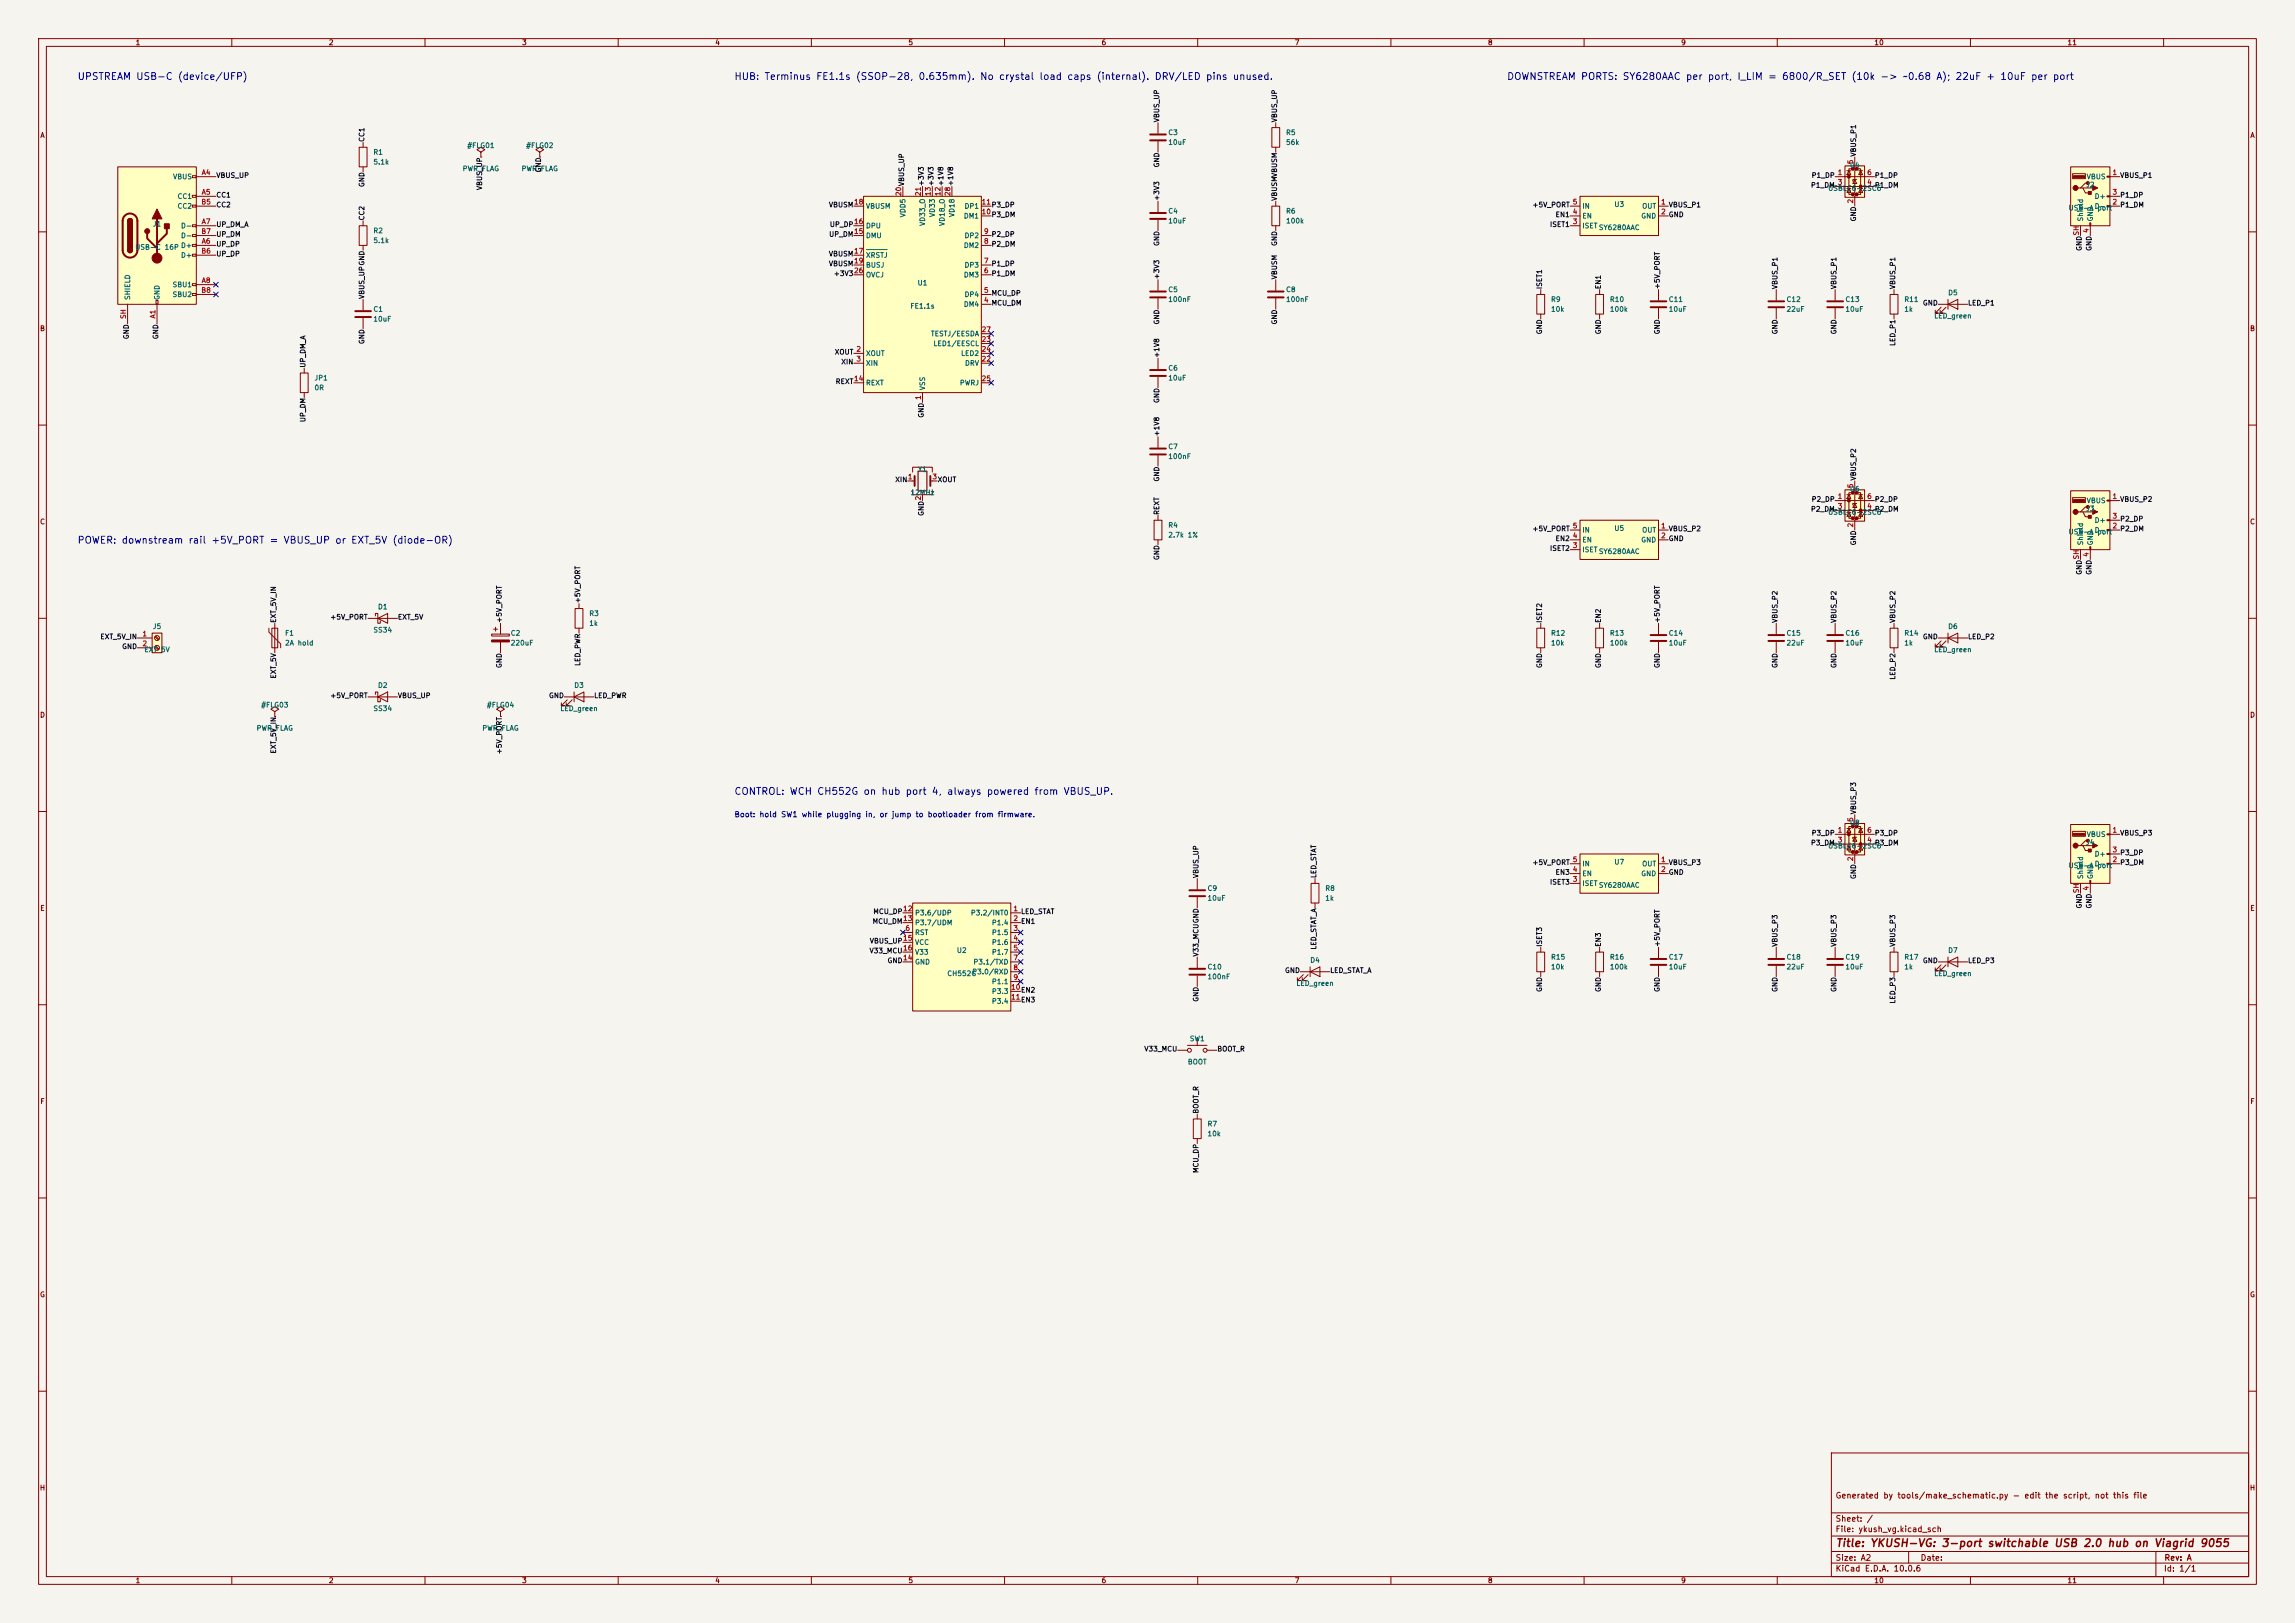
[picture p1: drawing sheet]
<svg xmlns="http://www.w3.org/2000/svg" width="594mm" height="420mm" viewBox="0 0 594 420" stroke-linecap="round" stroke-linejoin="round" font-family="sans-serif">
<defs><g id="words">
<text font-size="2" fill="#840000" x="475" y="400.8">Title: YKUSH-VG: 3-port switchable USB 2.0 hub on Viagrid 9055</text>
<g font-size="1.8" fill="#0000c2">
<text x="19.9" y="21.1">UPSTREAM USB-C (device/UFP)</text>
<text x="189.9" y="21.1">HUB: Terminus FE1.1s (SSOP-28, 0.635mm). No crystal load caps (internal). DRV/LED pins unused.</text>
<text x="389.9" y="21.1">DOWNSTREAM PORTS: SY6280AAC per port, I_LIM = 6800/R_SET (10k -&gt; ~0.68 A); 22uF + 10uF per port</text>
<text x="19.9" y="141.1">POWER: downstream rail +5V_PORT = VBUS_UP or EXT_5V (diode-OR)</text>
<text x="189.9" y="206.1">CONTROL: WCH CH552G on hub port 4, always powered from VBUS_UP.</text>
</g>
<g font-size="1.5" fill="#840000">
<text x="475" y="388.1">Generated by tools/make_schematic.py - edit the script, not this file</text>
<text x="475" y="394.1">Sheet: /</text>
<text x="475" y="396.8">File: ykush_vg.kicad_sch</text>
<text x="475" y="407">KiCad E.D.A. 10.0.6</text>
<text x="475" y="404.2">Size: A2</text>
<text x="497" y="404.2">Date:</text>
<text x="560" y="407">Id: 1/1</text>
<text x="560.1" y="404.2">Rev: A</text>
</g>
<text font-size="1.4" fill="#0000c2" x="190" y="211.8">Boot: hold SW1 while plugging in, or jump to bootloader from firmware.</text>
<g font-size="1.3" fill="#840000">
<text x="35" y="12">1</text>
<text x="85" y="12">2</text>
<text x="135" y="12">3</text>
<text x="185" y="12">4</text>
<text x="235" y="12">5</text>
<text x="285" y="12">6</text>
<text x="335" y="12">7</text>
<text x="385" y="12">8</text>
<text x="435" y="12">9</text>
<text x="485" y="12">10</text>
<text x="535" y="12">11</text>
<text x="10.3" y="36">A</text>
<text x="582.3" y="36">A</text>
<text x="10.2" y="86">B</text>
<text x="582.2" y="86">B</text>
<text x="10.2" y="136">C</text>
<text x="582.2" y="136">C</text>
<text x="10.2" y="186">D</text>
<text x="582.2" y="186">D</text>
<text x="10.3" y="236">E</text>
<text x="582.3" y="236">E</text>
<text x="10.3" y="286">F</text>
<text x="582.3" y="286">F</text>
<text x="10.2" y="336">G</text>
<text x="582.2" y="336">G</text>
<text x="10.2" y="386">H</text>
<text x="582.2" y="386">H</text>
<text x="35" y="410">1</text>
<text x="85" y="410">2</text>
<text x="135" y="410">3</text>
<text x="185" y="410">4</text>
<text x="235" y="410">5</text>
<text x="285" y="410">6</text>
<text x="335" y="410">7</text>
<text x="385" y="410">8</text>
<text x="435" y="410">9</text>
<text x="485" y="410">10</text>
<text x="535" y="410">11</text>
</g>
<g font-size="1.3" fill="#0f0f0f">
<text x="300.3" y="31.8" transform="rotate(-90 300.3 31.8)">VBUS_UP</text>
<text x="330.8" y="31.8" transform="rotate(-90 330.8 31.8)">VBUS_UP</text>
<text x="94.6" y="36.9" transform="rotate(-90 94.6 36.9)">CC1</text>
<text x="480.7" y="40.7" transform="rotate(-90 480.7 40.7)">VBUS_P1</text>
<text x="55.9" y="46.3">VBUS_UP</text>
<text x="140.3" y="44.7" transform="rotate(-90 140.3 44.7)">GND</text>
<text x="300.3" y="43.5" transform="rotate(-90 300.3 43.5)">GND</text>
<text x="468.8" y="46.3">P1_DP</text>
<text x="485.1" y="46.3">P1_DP</text>
<text x="548.6" y="46.3">VBUS_P1</text>
<text x="55.9" y="54">CC2</text>
<text x="55.9" y="51.4">CC1</text>
<text x="94.6" y="48.5" transform="rotate(-90 94.6 48.5)">GND</text>
<text x="125.1" y="49.3" transform="rotate(-90 125.1 49.3)">VBUS_UP</text>
<text x="214.4" y="54">VBUSM</text>
<text x="234.3" y="48.3" transform="rotate(-90 234.3 48.3)">VBUS_UP</text>
<text x="239.4" y="48.3" transform="rotate(-90 239.4 48.3)">+3V3</text>
<text x="241.9" y="48.3" transform="rotate(-90 241.9 48.3)">+3V3</text>
<text x="244.5" y="48.3" transform="rotate(-90 244.5 48.3)">+1V8</text>
<text x="247" y="48.3" transform="rotate(-90 247 48.3)">+1V8</text>
<text x="256.5" y="54">P3_DP</text>
<text x="300.3" y="52.1" transform="rotate(-90 300.3 52.1)">+3V3</text>
<text x="330.8" y="52.1" transform="rotate(-90 330.8 52.1)">VBUSMVBUSM</text>
<text x="396.5" y="54">+5V_PORT</text>
<text x="431.8" y="54">VBUS_P1</text>
<text x="468.6" y="48.9">P1_DM</text>
<text x="485.1" y="48.9">P1_DM</text>
<text x="548.6" y="51.4">P1_DP</text>
<text x="548.6" y="54">P1_DM</text>
<text x="55.9" y="59">UP_DM_A</text>
<text x="94.6" y="57.2" transform="rotate(-90 94.6 57.2)">CC2</text>
<text x="214.6" y="59">UP_DP</text>
<text x="256.5" y="56.5">P3_DM</text>
<text x="401" y="59">ISET1</text>
<text x="402.5" y="56.5">EN1</text>
<text x="431.8" y="56.5">GND</text>
<text x="480.7" y="57.4" transform="rotate(-90 480.7 57.4)">GND</text>
<text x="55.9" y="64.1">UP_DP</text>
<text x="55.9" y="61.6">UP_DM</text>
<text x="214.5" y="61.6">UP_DM</text>
<text x="256.5" y="64.1">P2_DM</text>
<text x="256.5" y="61.6">P2_DP</text>
<text x="300.3" y="63.8" transform="rotate(-90 300.3 63.8)">GND</text>
<text x="330.8" y="63.8" transform="rotate(-90 330.8 63.8)">GND</text>
<text x="539.1" y="65.1" transform="rotate(-90 539.1 65.1)">GND</text>
<text x="541.6" y="65.1" transform="rotate(-90 541.6 65.1)">GND</text>
<text x="55.9" y="66.7">UP_DP</text>
<text x="214.4" y="69.2">VBUSM</text>
<text x="214.4" y="66.7">VBUSM</text>
<text x="215.7" y="71.7">+3V3</text>
<text x="256.5" y="71.7">P1_DM</text>
<text x="256.5" y="69.2">P1_DP</text>
<text x="94.6" y="77.5" transform="rotate(-90 94.6 77.5)">VBUS_UPGND</text>
<text x="256.5" y="76.8">MCU_DP</text>
<text x="300.3" y="72.4" transform="rotate(-90 300.3 72.4)">+3V3</text>
<text x="330.8" y="72.4" transform="rotate(-90 330.8 72.4)">VBUSM</text>
<text x="399.4" y="75" transform="rotate(-90 399.4 75)">ISET1</text>
<text x="414.6" y="75" transform="rotate(-90 414.6 75)">EN1</text>
<text x="429.9" y="75" transform="rotate(-90 429.9 75)">+5V_PORT</text>
<text x="460.4" y="75" transform="rotate(-90 460.4 75)">VBUS_P1</text>
<text x="475.6" y="75" transform="rotate(-90 475.6 75)">VBUS_P1</text>
<text x="490.8" y="75" transform="rotate(-90 490.8 75)">VBUS_P1</text>
<text x="256.5" y="79.4">MCU_DM</text>
<text x="497.6" y="79.4">GND</text>
<text x="509.2" y="79.4">LED_P1</text>
<text x="33.6" y="87.9" transform="rotate(-90 33.6 87.9)">GND</text>
<text x="41.3" y="87.9" transform="rotate(-90 41.3 87.9)">GND</text>
<text x="94.6" y="89.2" transform="rotate(-90 94.6 89.2)">GND</text>
<text x="300.3" y="84.1" transform="rotate(-90 300.3 84.1)">GND</text>
<text x="330.8" y="84.1" transform="rotate(-90 330.8 84.1)">GND</text>
<text x="399.4" y="86.6" transform="rotate(-90 399.4 86.6)">GND</text>
<text x="414.6" y="86.6" transform="rotate(-90 414.6 86.6)">GND</text>
<text x="429.9" y="86.6" transform="rotate(-90 429.9 86.6)">GND</text>
<text x="460.4" y="86.6" transform="rotate(-90 460.4 86.6)">GND</text>
<text x="475.6" y="86.6" transform="rotate(-90 475.6 86.6)">GND</text>
<text x="490.8" y="89.7" transform="rotate(-90 490.8 89.7)">LED_P1</text>
<text x="79.4" y="95.3" transform="rotate(-90 79.4 95.3)">UP_DM_A</text>
<text x="215.9" y="92.1">XOUT</text>
<text x="217.6" y="94.6">XIN</text>
<text x="300.3" y="92.7" transform="rotate(-90 300.3 92.7)">+1V8</text>
<text x="216.2" y="99.7">REXT</text>
<text x="300.3" y="104.4" transform="rotate(-90 300.3 104.4)">GND</text>
<text x="79.4" y="109.4" transform="rotate(-90 79.4 109.4)">UP_DM</text>
<text x="239.4" y="108.2" transform="rotate(-90 239.4 108.2)">GND</text>
<text x="300.3" y="113.1" transform="rotate(-90 300.3 113.1)">+1V8</text>
<text x="231.6" y="125.1">XIN</text>
<text x="242.5" y="125.1">XOUT</text>
<text x="300.3" y="124.7" transform="rotate(-90 300.3 124.7)">GND</text>
<text x="480.7" y="124.5" transform="rotate(-90 480.7 124.5)">VBUS_P2</text>
<text x="468.8" y="130.2">P2_DP</text>
<text x="485.1" y="130.2">P2_DP</text>
<text x="548.6" y="130.2">VBUS_P2</text>
<text x="239.4" y="133.6" transform="rotate(-90 239.4 133.6)">GND</text>
<text x="300.3" y="133.4" transform="rotate(-90 300.3 133.4)">REXT</text>
<text x="396.5" y="137.8">+5V_PORT</text>
<text x="431.8" y="137.8">VBUS_P2</text>
<text x="468.6" y="132.7">P2_DM</text>
<text x="485.1" y="132.7">P2_DM</text>
<text x="548.6" y="135.2">P2_DP</text>
<text x="548.6" y="137.8">P2_DM</text>
<text x="401" y="142.9">ISET2</text>
<text x="402.5" y="140.3">EN2</text>
<text x="431.8" y="140.3">GND</text>
<text x="480.7" y="141.3" transform="rotate(-90 480.7 141.3)">GND</text>
<text x="300.3" y="145.1" transform="rotate(-90 300.3 145.1)">GND</text>
<text x="539.1" y="148.9" transform="rotate(-90 539.1 148.9)">GND</text>
<text x="541.6" y="148.9" transform="rotate(-90 541.6 148.9)">GND</text>
<text x="71.7" y="161.3" transform="rotate(-90 71.7 161.3)">EXT_5V_IN</text>
<text x="85.3" y="160.6">+5V_PORT</text>
<text x="102.8" y="160.6">EXT_5V</text>
<text x="130.2" y="161.3" transform="rotate(-90 130.2 161.3)">+5V_PORT</text>
<text x="150.5" y="156.2" transform="rotate(-90 150.5 156.2)">+5V_PORT</text>
<text x="399.4" y="161.3" transform="rotate(-90 399.4 161.3)">ISET2</text>
<text x="414.6" y="161.3" transform="rotate(-90 414.6 161.3)">EN2</text>
<text x="429.9" y="161.3" transform="rotate(-90 429.9 161.3)">+5V_PORT</text>
<text x="460.4" y="161.3" transform="rotate(-90 460.4 161.3)">VBUS_P2</text>
<text x="475.6" y="161.3" transform="rotate(-90 475.6 161.3)">VBUS_P2</text>
<text x="490.8" y="161.3" transform="rotate(-90 490.8 161.3)">VBUS_P2</text>
<text x="25.8" y="165.7">EXT_5V_IN</text>
<text x="497.6" y="165.7">GND</text>
<text x="509.2" y="165.7">LED_P2</text>
<text x="31.5" y="168.3">GND</text>
<text x="130.2" y="173" transform="rotate(-90 130.2 173)">GND</text>
<text x="150.5" y="172.5" transform="rotate(-90 150.5 172.5)">LED_PWR</text>
<text x="399.4" y="173" transform="rotate(-90 399.4 173)">GND</text>
<text x="414.6" y="173" transform="rotate(-90 414.6 173)">GND</text>
<text x="429.9" y="173" transform="rotate(-90 429.9 173)">GND</text>
<text x="460.4" y="173" transform="rotate(-90 460.4 173)">GND</text>
<text x="475.6" y="173" transform="rotate(-90 475.6 173)">GND</text>
<text x="71.7" y="175.7" transform="rotate(-90 71.7 175.7)">EXT_5V</text>
<text x="490.8" y="176" transform="rotate(-90 490.8 176)">LED_P2</text>
<text x="85.3" y="181">+5V_PORT</text>
<text x="102.8" y="181">VBUS_UP</text>
<text x="142" y="181">GND</text>
<text x="153.6" y="181">LED_PWR</text>
<text x="71.7" y="195.1" transform="rotate(-90 71.7 195.1)">EXT_5V_IN</text>
<text x="130.2" y="195.3" transform="rotate(-90 130.2 195.3)">+5V_PORT</text>
<text x="480.7" y="210.8" transform="rotate(-90 480.7 210.8)">VBUS_P3</text>
<text x="468.6" y="219.1">P3_DM</text>
<text x="468.8" y="216.5">P3_DP</text>
<text x="485.1" y="219.1">P3_DM</text>
<text x="485.1" y="216.5">P3_DP</text>
<text x="548.6" y="216.5">VBUS_P3</text>
<text x="548.6" y="221.6">P3_DP</text>
<text x="310.5" y="227.4" transform="rotate(-90 310.5 227.4)">VBUS_UP</text>
<text x="341" y="227.4" transform="rotate(-90 341 227.4)">LED_STAT</text>
<text x="396.5" y="224.1">+5V_PORT</text>
<text x="402.5" y="226.7">EN3</text>
<text x="431.8" y="224.1">VBUS_P3</text>
<text x="431.8" y="226.7">GND</text>
<text x="480.7" y="227.6" transform="rotate(-90 480.7 227.6)">GND</text>
<text x="548.6" y="224.1">P3_DM</text>
<text x="401" y="229.2">ISET3</text>
<text x="225.7" y="239.4">MCU_DM</text>
<text x="225.9" y="236.8">MCU_DP</text>
<text x="264.1" y="236.8">LED_STAT</text>
<text x="264.1" y="239.4">EN1</text>
<text x="539.1" y="235.2" transform="rotate(-90 539.1 235.2)">GND</text>
<text x="541.6" y="235.2" transform="rotate(-90 541.6 235.2)">GND</text>
<text x="225" y="244.5">VBUS_UP</text>
<text x="341" y="245.9" transform="rotate(-90 341 245.9)">LED_STAT_A</text>
<text x="399.4" y="245.1" transform="rotate(-90 399.4 245.1)">ISET3</text>
<text x="414.6" y="245.1" transform="rotate(-90 414.6 245.1)">EN3</text>
<text x="429.9" y="245.1" transform="rotate(-90 429.9 245.1)">+5V_PORT</text>
<text x="460.4" y="245.1" transform="rotate(-90 460.4 245.1)">VBUS_P3</text>
<text x="475.6" y="245.1" transform="rotate(-90 475.6 245.1)">VBUS_P3</text>
<text x="490.8" y="245.1" transform="rotate(-90 490.8 245.1)">VBUS_P3</text>
<text x="224.9" y="247">V33_MCU</text>
<text x="229.6" y="249.5">GND</text>
<text x="310.5" y="247.7" transform="rotate(-90 310.5 247.7)">V33_MCUGND</text>
<text x="497.6" y="249.5">GND</text>
<text x="509.2" y="249.5">LED_P3</text>
<text x="264.1" y="257.2">EN2</text>
<text x="332.5" y="252.1">GND</text>
<text x="344.1" y="252.1">LED_STAT_A</text>
<text x="399.4" y="256.8" transform="rotate(-90 399.4 256.8)">GND</text>
<text x="414.6" y="256.8" transform="rotate(-90 414.6 256.8)">GND</text>
<text x="429.9" y="256.8" transform="rotate(-90 429.9 256.8)">GND</text>
<text x="460.4" y="256.8" transform="rotate(-90 460.4 256.8)">GND</text>
<text x="475.6" y="256.8" transform="rotate(-90 475.6 256.8)">GND</text>
<text x="264.1" y="259.7">EN3</text>
<text x="310.5" y="259.4" transform="rotate(-90 310.5 259.4)">GND</text>
<text x="490.8" y="259.9" transform="rotate(-90 490.8 259.9)">LED_P3</text>
<text x="296" y="272.4">V33_MCU</text>
<text x="314.9" y="272.4">BOOT_R</text>
<text x="310.5" y="288.3" transform="rotate(-90 310.5 288.3)">BOOT_R</text>
<text x="310.5" y="303.7" transform="rotate(-90 310.5 303.7)">MCU_DP</text>
</g>
<g font-size="1.3" fill="#006464">
<text x="302.2" y="35.3">C3</text>
<text x="332.7" y="35.3">R5</text>
<text x="96.5" y="40.3">R1</text>
<text x="120.8" y="38.6">#FLG01</text>
<text x="136" y="38.6">#FLG02</text>
<text x="302.2" y="37.8">10uF</text>
<text x="332.7" y="37.8">56k</text>
<text x="44.7" y="46.7">VBUS</text>
<text x="96.5" y="42.9">5.1k</text>
<text x="119.6" y="44.6">PWR_FLAG</text>
<text x="134.9" y="44.6">PWR_FLAG</text>
<text x="478.7" y="43.7">U4</text>
<text x="540" y="46.7">VBUS</text>
<text x="45.8" y="51.8">CC1</text>
<text x="417.7" y="53.8">U3</text>
<text x="473" y="49.7">USBLC6-2SC6</text>
<text x="539.8" y="48.8">J2</text>
<text x="542" y="51.8">D+</text>
<text x="39.4" y="58.9">J1</text>
<text x="45.8" y="54.3">CC2</text>
<text x="46.7" y="59.4">D-</text>
<text x="224" y="59.4">DPU</text>
<text x="224" y="54.3">VBUSM</text>
<text x="234.6" y="56.4" transform="rotate(-90 234.6 56.4)">VDD5</text>
<text x="239.7" y="58.6" transform="rotate(-90 239.7 58.6)">VD33_O</text>
<text x="242.3" y="56.3" transform="rotate(-90 242.3 56.3)">VD33</text>
<text x="244.8" y="58.6" transform="rotate(-90 244.8 58.6)">VD18_O</text>
<text x="247.3" y="56.3" transform="rotate(-90 247.3 56.3)">VD18</text>
<text x="249.3" y="56.8">DM1</text>
<text x="249.5" y="54.3">DP1</text>
<text x="302.2" y="55.6">C4</text>
<text x="302.2" y="58.1">10uF</text>
<text x="332.7" y="55.6">R6</text>
<text x="332.7" y="58.1">100k</text>
<text x="409.4" y="59.4">ISET</text>
<text x="409.4" y="56.8">EN</text>
<text x="409.4" y="54.3">IN</text>
<text x="413.7" y="59.8">SY6280AAC</text>
<text x="424.7" y="56.8">GND</text>
<text x="424.9" y="54.3">OUT</text>
<text x="535.3" y="54.8">USB-A port</text>
<text x="539.4" y="57.4" transform="rotate(-90 539.4 57.4)">Shield</text>
<text x="542" y="57.4" transform="rotate(-90 542 57.4)">GND</text>
<text x="542" y="54.3">D-</text>
<text x="34.9" y="64.9">USB-C 16P</text>
<text x="46.7" y="64.5">D+</text>
<text x="46.7" y="61.9">D-</text>
<text x="96.5" y="60.7">R2</text>
<text x="96.5" y="63.2">5.1k</text>
<text x="224" y="61.9">DMU</text>
<text x="249.3" y="64.5">DM2</text>
<text x="249.5" y="61.9">DP2</text>
<text x="46.7" y="67">D+</text>
<text x="224" y="67">XRSTJ</text>
<text x="224" y="69.5">BUSJ</text>
<text x="249.5" y="69.5">DP3</text>
<text x="34" y="77.8" transform="rotate(-90 34 77.8)">SHIELD</text>
<text x="41.6" y="77.8" transform="rotate(-90 41.6 77.8)">GND</text>
<text x="44.5" y="74.6">SBU1</text>
<text x="44.5" y="77.2">SBU2</text>
<text x="224" y="72.1">OVCJ</text>
<text x="237.4" y="74.2">U1</text>
<text x="249.3" y="72.1">DM3</text>
<text x="249.5" y="77.2">DP4</text>
<text x="302.2" y="75.9">C5</text>
<text x="332.7" y="75.9">C8</text>
<text x="504.1" y="76.7">D5</text>
<text x="96.5" y="81">C1</text>
<text x="96.5" y="83.5">10uF</text>
<text x="235.5" y="80.2">FE1.1s</text>
<text x="249.3" y="79.7">DM4</text>
<text x="302.2" y="78.4">100nF</text>
<text x="332.7" y="78.4">100nF</text>
<text x="401.3" y="78.4">R9</text>
<text x="401.3" y="81">10k</text>
<text x="416.5" y="78.4">R10</text>
<text x="416.5" y="81">100k</text>
<text x="431.8" y="78.4">C11</text>
<text x="431.8" y="81">10uF</text>
<text x="462.3" y="78.4">C12</text>
<text x="462.3" y="81">22uF</text>
<text x="477.5" y="78.4">C13</text>
<text x="477.5" y="81">10uF</text>
<text x="492.7" y="78.4">R11</text>
<text x="492.7" y="81">1k</text>
<text x="500.5" y="82.7">LED_green</text>
<text x="240.8" y="87.3">TESTJ/EESDA</text>
<text x="241.5" y="89.9">LED1/EESCL</text>
<text x="224" y="92.4">XOUT</text>
<text x="224" y="94.9">XIN</text>
<text x="248.6" y="92.4">LED2</text>
<text x="249.6" y="94.9">DRV</text>
<text x="81.3" y="98.8">JP1</text>
<text x="81.3" y="101.3">0R</text>
<text x="224" y="100">REXT</text>
<text x="239.7" y="101.1" transform="rotate(-90 239.7 101.1)">VSS</text>
<text x="248.3" y="100">PWRJ</text>
<text x="302.2" y="96.2">C6</text>
<text x="302.2" y="98.8">10uF</text>
<text x="302.2" y="116.5">C7</text>
<text x="302.2" y="119.1">100nF</text>
<text x="237.5" y="122.4">Y1</text>
<text x="235.5" y="128.4">12MHz</text>
<text x="478.7" y="127.5">U6</text>
<text x="540" y="130.5">VBUS</text>
<text x="302.2" y="136.9">R4</text>
<text x="417.7" y="137.7">U5</text>
<text x="473" y="133.5">USBLC6-2SC6</text>
<text x="539.8" y="132.6">J3</text>
<text x="542" y="135.6">D+</text>
<text x="302.2" y="139.4">2.7k 1%</text>
<text x="409.4" y="143.2">ISET</text>
<text x="409.4" y="140.7">EN</text>
<text x="409.4" y="138.1">IN</text>
<text x="413.7" y="143.7">SY6280AAC</text>
<text x="424.7" y="140.7">GND</text>
<text x="424.9" y="138.1">OUT</text>
<text x="535.3" y="138.6">USB-A port</text>
<text x="539.4" y="141.3" transform="rotate(-90 539.4 141.3)">Shield</text>
<text x="542" y="141.3" transform="rotate(-90 542 141.3)">GND</text>
<text x="542" y="138.1">D-</text>
<text x="97.7" y="158">D1</text>
<text x="152.4" y="159.7">R3</text>
<text x="39.4" y="163.1">J5</text>
<text x="73.6" y="164.8">F1</text>
<text x="73.6" y="167.3">2A hold</text>
<text x="96.5" y="164">SS34</text>
<text x="132.1" y="164.8">C2</text>
<text x="132.1" y="167.3">220uF</text>
<text x="152.4" y="162.3">1k</text>
<text x="401.3" y="164.8">R12</text>
<text x="401.3" y="167.3">10k</text>
<text x="416.5" y="164.8">R13</text>
<text x="416.5" y="167.3">100k</text>
<text x="431.8" y="164.8">C14</text>
<text x="431.8" y="167.3">10uF</text>
<text x="462.3" y="164.8">C15</text>
<text x="462.3" y="167.3">22uF</text>
<text x="477.5" y="164.8">C16</text>
<text x="477.5" y="167.3">10uF</text>
<text x="492.7" y="164.8">R14</text>
<text x="492.7" y="167.3">1k</text>
<text x="504.1" y="163.1">D6</text>
<text x="37.2" y="169.1">EXT 5V</text>
<text x="500.5" y="169.1">LED_green</text>
<text x="97.7" y="178.3">D2</text>
<text x="148.5" y="178.3">D3</text>
<text x="67.5" y="183.4">#FLG03</text>
<text x="96.5" y="184.3">SS34</text>
<text x="125.9" y="183.4">#FLG04</text>
<text x="144.9" y="184.3">LED_green</text>
<text x="66.3" y="189.4">PWR_FLAG</text>
<text x="124.7" y="189.4">PWR_FLAG</text>
<text x="478.7" y="213.9">U8</text>
<text x="473" y="219.9">USBLC6-2SC6</text>
<text x="539.8" y="218.9">J4</text>
<text x="540" y="216.9">VBUS</text>
<text x="542" y="221.9">D+</text>
<text x="409.4" y="227">EN</text>
<text x="409.4" y="224.5">IN</text>
<text x="417.7" y="224">U7</text>
<text x="424.7" y="227">GND</text>
<text x="424.9" y="224.5">OUT</text>
<text x="535.3" y="224.9">USB-A port</text>
<text x="539.4" y="227.6" transform="rotate(-90 539.4 227.6)">Shield</text>
<text x="542" y="227.6" transform="rotate(-90 542 227.6)">GND</text>
<text x="542" y="224.5">D-</text>
<text x="312.4" y="230.8">C9</text>
<text x="312.4" y="233.4">10uF</text>
<text x="342.9" y="230.8">R8</text>
<text x="342.9" y="233.4">1k</text>
<text x="409.4" y="229.6">ISET</text>
<text x="413.7" y="230">SY6280AAC</text>
<text x="236.7" y="237.2">P3.6/UDP</text>
<text x="236.7" y="239.7">P3.7/UDM</text>
<text x="251.1" y="237.2">P3.2/INT0</text>
<text x="256.6" y="239.7">P1.4</text>
<text x="236.7" y="242.3">RST</text>
<text x="236.7" y="244.8">VCC</text>
<text x="256.6" y="242.3">P1.5</text>
<text x="256.6" y="244.8">P1.6</text>
<text x="236.7" y="249.9">GND</text>
<text x="236.7" y="247.3">V33</text>
<text x="247.5" y="246.9">U2</text>
<text x="251.8" y="249.9">P3.1/TXD</text>
<text x="256.6" y="247.3">P1.7</text>
<text x="312.4" y="251.2">C10</text>
<text x="339" y="249.4">D4</text>
<text x="401.3" y="248.6">R15</text>
<text x="401.3" y="251.2">10k</text>
<text x="416.5" y="248.6">R16</text>
<text x="416.5" y="251.2">100k</text>
<text x="431.8" y="248.6">C17</text>
<text x="431.8" y="251.2">10uF</text>
<text x="462.3" y="248.6">C18</text>
<text x="462.3" y="251.2">22uF</text>
<text x="477.5" y="248.6">C19</text>
<text x="477.5" y="251.2">10uF</text>
<text x="492.7" y="248.6">R17</text>
<text x="492.7" y="251.2">1k</text>
<text x="504.1" y="246.9">D7</text>
<text x="245" y="252.9">CH552G</text>
<text x="251.5" y="252.4">P3.0/RXD</text>
<text x="256.6" y="255">P1.1</text>
<text x="256.6" y="257.5">P3.3</text>
<text x="312.4" y="253.7">100nF</text>
<text x="335.4" y="255.4">LED_green</text>
<text x="500.5" y="252.9">LED_green</text>
<text x="256.6" y="260">P3.4</text>
<text x="307.8" y="269.7">SW1</text>
<text x="307.3" y="275.7">BOOT</text>
<text x="312.4" y="291.8">R7</text>
<text x="312.4" y="294.3">10k</text>
</g>
<g font-size="1.3" fill="#a90000">
<text x="52.1" y="45.6">A4</text>
<text x="475.5" y="45.6">1</text>
<text x="479.9" y="42.6" transform="rotate(-90 479.9 42.6)">5</text>
<text x="483.1" y="45.6">6</text>
<text x="546.6" y="45.6">1</text>
<text x="52" y="53.2">B5</text>
<text x="52.1" y="50.7">A5</text>
<text x="220.9" y="53.2">18</text>
<text x="233.5" y="50.9" transform="rotate(-90 233.5 50.9)">20</text>
<text x="238.6" y="50.9" transform="rotate(-90 238.6 50.9)">21</text>
<text x="241.2" y="50.9" transform="rotate(-90 241.2 50.9)">13</text>
<text x="243.7" y="50.9" transform="rotate(-90 243.7 50.9)">12</text>
<text x="246.2" y="50.9" transform="rotate(-90 246.2 50.9)">28</text>
<text x="253.9" y="53.2">11</text>
<text x="406.9" y="53.2">5</text>
<text x="429.8" y="53.2">1</text>
<text x="475.5" y="48.1">3</text>
<text x="479.9" y="52.8" transform="rotate(-90 479.9 52.8)">2</text>
<text x="483.1" y="48.1">4</text>
<text x="546.6" y="53.2">2</text>
<text x="546.6" y="50.7">3</text>
<text x="52.1" y="58.3">A7</text>
<text x="220.9" y="58.3">16</text>
<text x="253.9" y="55.7">10</text>
<text x="406.9" y="58.3">3</text>
<text x="406.9" y="55.7">4</text>
<text x="429.8" y="55.7">2</text>
<text x="52" y="65.9">B6</text>
<text x="52" y="60.8">B7</text>
<text x="52.1" y="63.4">A6</text>
<text x="220.9" y="60.8">15</text>
<text x="220.9" y="65.9">17</text>
<text x="254.5" y="63.4">8</text>
<text x="254.5" y="60.8">9</text>
<text x="538.3" y="61.1" transform="rotate(-90 538.3 61.1)">SH</text>
<text x="540.9" y="60.4" transform="rotate(-90 540.9 60.4)">4</text>
<text x="220.9" y="68.4">19</text>
<text x="220.9" y="71">26</text>
<text x="254.5" y="71">6</text>
<text x="254.5" y="68.4">7</text>
<text x="52" y="76.1">B8</text>
<text x="52.1" y="73.5">A8</text>
<text x="254.5" y="76.1">5</text>
<text x="32.9" y="82.7" transform="rotate(-90 32.9 82.7)">SH</text>
<text x="40.5" y="82.6" transform="rotate(-90 40.5 82.6)">A1</text>
<text x="254.5" y="78.6">4</text>
<text x="253.9" y="88.8">23</text>
<text x="253.9" y="86.2">27</text>
<text x="221.5" y="91.3">2</text>
<text x="221.5" y="93.8">3</text>
<text x="253.9" y="93.8">22</text>
<text x="253.9" y="91.3">24</text>
<text x="220.9" y="98.9">14</text>
<text x="253.9" y="98.9">25</text>
<text x="238.6" y="103.6" transform="rotate(-90 238.6 103.6)">1</text>
<text x="234.9" y="124.3">1</text>
<text x="241.2" y="124.3">3</text>
<text x="238.6" y="129.6" transform="rotate(-90 238.6 129.6)">2</text>
<text x="475.5" y="129.4">1</text>
<text x="475.5" y="131.9">3</text>
<text x="479.9" y="126.5" transform="rotate(-90 479.9 126.5)">5</text>
<text x="483.1" y="131.9">4</text>
<text x="483.1" y="129.4">6</text>
<text x="546.6" y="129.4">1</text>
<text x="406.9" y="137">5</text>
<text x="429.8" y="137">1</text>
<text x="479.9" y="136.6" transform="rotate(-90 479.9 136.6)">2</text>
<text x="546.6" y="137">2</text>
<text x="546.6" y="134.5">3</text>
<text x="406.9" y="142.1">3</text>
<text x="406.9" y="139.6">4</text>
<text x="429.8" y="139.6">2</text>
<text x="538.3" y="144.9" transform="rotate(-90 538.3 144.9)">SH</text>
<text x="540.9" y="144.2" transform="rotate(-90 540.9 144.2)">4</text>
<text x="36.7" y="165">1</text>
<text x="36.7" y="167.5">2</text>
<text x="475.5" y="215.8">1</text>
<text x="479.9" y="212.8" transform="rotate(-90 479.9 212.8)">5</text>
<text x="483.1" y="215.8">6</text>
<text x="546.6" y="215.8">1</text>
<text x="475.5" y="218.3">3</text>
<text x="483.1" y="218.3">4</text>
<text x="546.6" y="220.8">3</text>
<text x="406.9" y="225.9">4</text>
<text x="406.9" y="223.4">5</text>
<text x="429.8" y="223.4">1</text>
<text x="429.8" y="225.9">2</text>
<text x="479.9" y="223" transform="rotate(-90 479.9 223)">2</text>
<text x="546.6" y="223.4">2</text>
<text x="406.9" y="228.5">3</text>
<text x="538.3" y="231.3" transform="rotate(-90 538.3 231.3)">SH</text>
<text x="540.9" y="230.6" transform="rotate(-90 540.9 230.6)">4</text>
<text x="233.6" y="236.1">12</text>
<text x="233.6" y="238.6">13</text>
<text x="262.2" y="236.1">1</text>
<text x="262.2" y="238.6">2</text>
<text x="233.6" y="243.7">15</text>
<text x="234.2" y="241.2">6</text>
<text x="262.2" y="241.2">3</text>
<text x="262.2" y="243.7">4</text>
<text x="233.6" y="248.8">14</text>
<text x="233.6" y="246.2">16</text>
<text x="262.2" y="246.2">5</text>
<text x="262.2" y="248.8">7</text>
<text x="262.2" y="251.3">8</text>
<text x="261.6" y="256.4">10</text>
<text x="262.2" y="253.9">9</text>
<text x="261.6" y="258.9">11</text>
</g>
</g></defs>
<path d="M0 0h594v420h-594z" fill="#f5f4ef" stroke="#f5f4ef" stroke-width=".26"/>
<g fill="none" stroke="#840000" stroke-width=".26">
<path d="M10 10h574v400h-574zM12 12h570v396h-570zM60 10v2M110 10v2M160 10v2M210 10v2M260 10v2M310 10v2M360 10v2M410 10v2M460 10v2M510 10v2"/>
<path d="M560 10v2M329.2 33h2v5.1h-2zM330.2 31.8v1.2M330.2 38.1v1.3M299.7 52.1v2.8M299.7 56.9v2.8M329.2 53.3h2v5.1h-2zM330.2 52.1v1.2M330.2 58.4v1.3M10 60h2M299.7 72.4v2.8M299.7 77.2v2.8"/>
<path d="M330.2 72.4v2.8M330.2 77.2v2.8M582 60h2M77.7 96.5h2.1v5.1h-2.1zM78.7 95.3v1.2M10 110h2M78.7 101.6v1.3M582 110h2M10 160h2M582 160h2M10 210h2M582 210h2"/>
<path d="M10 260h2M582 260h2M10 310h2M582 310h2M10 360h2M474 376h108v32h-108zM582 360h2M474 397.5h108M474 391.5h108M60 408v2M110 408v2M160 408v2"/>
<path d="M210 408v2M260 408v2M310 408v2M360 408v2M410 408v2M460 408v2M474 404.5h108M474 401.5h108M494 401.5v3M510 408v2M558 401.5v6.5M560 408v2"/>
</g>
<path d="M297.7 55.1h4.1M297.7 56.6h4.1M297.7 75.4h4.1M297.7 77h4.1M328.2 75.4h4M328.2 77h4" fill="none" stroke="#840000" stroke-width=".51"/>
<path d="M223.5 50.8h30.5v50.8h-30.5z" fill="#ffffc2"/>
<g fill="none" stroke="#840000" stroke-width=".26">
<path d="M221 53.3h2.5M221 58.4h2.5M223.5 50.8h30.5v50.8h-30.5zM233.7 48.3v2.5M238.8 48.3v2.5M241.3 48.3v2.5M243.8 48.3v2.5M246.4 48.3v2.5M254 55.9h2.5M254 53.3h2.5M221 71.1h2.5M221 68.6h2.5"/>
<path d="M221 61h2.5M221 66h2.5M254 78.7h2.5M254 76.2h2.5M254 71.1h2.5M254 68.6h2.5M254 63.5h2.5M254 61h2.5M221 91.4h2.5M221 94h2.5M221 99.1h2.5M254 91.4h2.5"/>
<path d="M254 94h2.5M254 99.1h2.5M254 88.9h2.5M254 86.4h2.5M238.8 101.6v2.5"/>
</g>
<path d="M224.3 64.6h5.3" fill="none" stroke="#006464" stroke-width=".26"/>
<path d="M477.5 126.7h5.1v8.2h-5.1z" fill="#ffffc2"/>
<g fill="#840000" stroke="#840000" stroke-width=".51">
<circle cx="478.5" cy="129.5" r=".25"/>
<circle cx="479.6" cy="127.5" r=".25"/>
<circle cx="479.6" cy="134.1" r=".25"/>
<circle cx="480.6" cy="127.5" r=".25"/>
<circle cx="480.6" cy="134.1" r=".25"/>
<circle cx="481.6" cy="132.1" r=".25"/>
</g>
<g fill="none" stroke="#840000" stroke-width=".26">
<path d="M234.9 124.5h1.8M236.2 122.2v-1.3h5.1v1.3M236.2 126.7v1.3h5.1v-1.3M238.8 128v1.5M240.8 124.5h1.8M475 129.5h10.1M475 132.1h10.1M477.5 126.7h5.1v8.2h-5.1zM478 132.6h1M478 128h1M478.5 128l.5 1h-1zM478.5 132.6l.5 1h-1z"/>
<path d="M479.6 127.5h-1.1v6.6h1.1M480.1 124.5v2.5l-.5 .5h1l-.5 .5v5.6l-.5 .5h1l-.5 .5v2.6M480.1 130.3l.5 1h-1zM480.6 130.3h-1v.4M480.6 127.5h1v6.6h-1M481.1 132.6h1M481.1 128h1M481.6 128l.5 1h-1zM481.6 132.6l.5 1h-1z"/>
</g>
<path d="M236.7 123.2v2.5M240.8 123.2v2.5" fill="none" stroke="#840000" stroke-width=".51"/>
<path d="M237.6 121.9h2.3v5.1h-2.3z" fill="none" stroke="#840000" stroke-width=".3"/>
<path d="M30.5 43.2h20.3v35.5h-20.3z" fill="#ffffc2"/>
<g fill="none" stroke="#840000" stroke-width=".26">
<path d="M30.5 43.2h20.3v35.5h-20.3zM33 57.2l.2-.5 .5-.2 .4 .2 .2 .5M49.8 45.5h1v.5h-1zM49.8 50.5h1v.6h-1zM49.8 53.1h1v.5h-1zM49.8 58.2h1v.5h-1zM50.8 45.7h5.1M50.8 50.8h5.1M50.8 58.4h5.1M50.8 53.3h5.1M33 64.8l.2 .4 .5 .2 .4-.2 .2-.4M33 78.7v5.1"/>
<path d="M40.4 77.7h.5v1h-.5zM40.6 78.7v5.1M49.8 60.7h1v.5h-1zM49.8 63.2h1v.6h-1zM49.8 65.8h1v.5h-1zM49.8 73.4h1v.5h-1zM49.8 75.9h1v.6h-1zM50.8 63.5h5.1M50.8 73.7h5.1M50.8 66h5.1M50.8 61h5.1M50.8 76.2h5.1"/>
</g>
<path d="M32.3 55.8a1.9 1.9 0 0 1 2.1-.4 1.9 1.9 0 0 1 1.2 1.8v7.6a1.91 1.91 0 0 1-1.9 1.9 1.91 1.91 0 0 1-2-1.9l.1-7.8zM40.6 56.6v10.2M43.2 59.2v1.3l-2.6 2.5M38.1 60.5v1.2l2.5 2.6" fill="none" stroke="#840000" stroke-width=".51"/>
<g fill="#840000" stroke="#840000" stroke-width=".26">
<path d="M33 57.2h1.3v7.6h-1.3z"/>
<path d="M33.2 56.7l.7-.1 .4 .6h-1.3z"/>
<path d="M33 64.8h1.3l-.2 .4-.4 .2-.5-.2z"/>
<path d="M40.6 54.1l1.3 2.5h-2.5z"/>
<path d="M42.5 57.9h1.3v1.3h-1.3z"/>
<circle cx="38.1" cy="59.8" r=".63"/>
<circle cx="40.6" cy="66.8" r="1.27"/>
</g>
<path d="M477.5 213.1h5.1v8.1h-5.1z" fill="#ffffc2"/>
<g fill="#840000" stroke="#840000" stroke-width=".51">
<circle cx="478.5" cy="215.9" r=".25"/>
<circle cx="479.6" cy="213.9" r=".25"/>
<circle cx="479.6" cy="220.5" r=".25"/>
<circle cx="480.6" cy="213.9" r=".25"/>
<circle cx="480.6" cy="220.5" r=".25"/>
<circle cx="481.6" cy="218.4" r=".25"/>
</g>
<g fill="none" stroke="#840000" stroke-width=".26">
<path d="M94 77.5v2.8M94 82.3v2.8M299.7 113v2.8M299.7 117.9v2.8M475 215.9h10.1M475 218.4h10.1M477.5 213.1h5.1v8.1h-5.1zM478 218.9h1M478 214.4h1M478.5 214.4l.5 1h-1zM478.5 218.9l.5 1.1h-1zM479.6 213.9h-1.1v6.6h1.1"/>
<path d="M480.1 210.8v2.6l-.5 .5h1l-.5 .5v5.6l-.5 .5h1l-.5 .5v2.5M480.1 216.7l.5 1h-1zM480.6 216.7h-1v.3M480.6 213.9h1v6.6h-1M481.1 218.9h1M481.1 214.4h1M481.6 214.4l.5 1h-1zM481.6 218.9l.5 1.1h-1z"/>
</g>
<path d="M91.9 80.5h4.1M91.9 82h4.1M297.7 116.1h4.1M297.7 117.6h4.1" fill="none" stroke="#840000" stroke-width=".51"/>
<path d="M535.9 213.4h10.2v15.2h-10.2z" fill="#ffffc2"/>
<g fill="none" stroke="#840000" stroke-width=".26">
<path d="M93 38.1h2v5.1h-2zM94 36.8v1.3M124.5 39.4l1-.7-1-.6-1.1 .6 1.1 .7v1.2M139.7 39.4l1-.7-1-.6-1 .6 1 .7v1.2M93 58.4h2v5.1h-2zM94 43.2v1.3M94 57.2v1.2M124.5 40.6h.1M139.7 40.6h.1M94 63.5v1.3M535.9 213.4h10.2v15.2h-10.2zM536.4 215.1h3.3v1.3h-3.3z"/>
<path d="M538.5 218.8h.6l.6 1.3h1.3M539.1 218.8h2.6M540.4 217.6h-.7l-1.2 1.2h-.7M545.3 215.8h.8v.2h-.8zM546.1 215.9h2.5M538.5 228.6v2.5M540.9 227.8h.2v.8h-.2zM541 228.6v2.5M545.3 220.9h.8v.2h-.8zM545.3 223.4h.8v.2h-.8zM546.1 223.5h2.5M546.1 221h2.5"/>
</g>
<g fill="#840000" stroke="#840000" stroke-width=".26">
<path d="M536.7 215.6h2.8v.6h-2.8z"/>
<path d="M540.5 219.7h.8v.8h-.8z"/>
<path d="M541.7 218.2l1.2 .6-1.2 .7z"/>
<circle cx="537.2" cy="218.8" r=".63"/>
<circle cx="540.4" cy="217.6" r=".38"/>
</g>
<path d="M535.9 127h10.2v15.2h-10.2z" fill="#ffffc2"/>
<g fill="none" stroke="#840000" stroke-width=".26">
<path d="M501.6 78.7h7.7M502.4 79.5l-1.5 1.5h.7h-.7v-.7M503.7 79.5l-1.5 1.5h.7h-.7v-.7M504.2 78.7l2.5-1.2v2.5zM504.2 77.5v2.5M535.9 127h10.2v15.2h-10.2zM536.4 128.8h3.3v1.2h-3.3zM538.5 132.5h.6l.6 1.2h1.3M539.1 132.5h2.6M540.4 131.2h-.7l-1.2 1.3h-.7M545.3 129.4h.8v.3h-.8zM545.3 134.5h.8v.2h-.8z"/>
<path d="M545.3 137h.8v.3h-.8zM546.1 129.5h2.5M546.1 137.2h2.5M546.1 134.6h2.5M538.5 142.2v2.6M540.9 141.5h.2v.7h-.2zM541 142.2v2.6M127.3 164.1h4.5v.5h-4.5zM127.8 162.8h1M128.3 162.3v1M129.5 161.3v2.8M129.5 166.1v2.8"/>
<path d="M475 161.3v2.8M475 166.1v2.8M489.2 162.6h2v5h-2zM490.2 161.3v1.3M490.2 167.6v1.3M501.6 165.1h7.7M502.4 165.9l-1.5 1.5h.7h-.7v-.8M503.7 165.9l-1.5 1.5h.7h-.7v-.8M504.2 165.1l2.5-1.3v2.6zM504.2 163.8v2.6M309.9 227.3v2.8M309.9 232.2v2.8"/>
<path d="M339.3 228.6h2.1v5.1h-2.1zM340.4 227.3v1.3M340.4 233.7v1.3M309.9 247.7v2.7M309.9 252.5v2.8M336.5 251.5h7.7M337.3 252.2l-1.5 1.5h.7h-.7v-.7M338.6 252.2l-1.5 1.5h.7h-.7v-.7M339.1 251.5l2.5-1.3v2.5zM339.1 250.2v2.5M397.8 246.4h2v5.1h-2zM398.8 245.1v1.3"/>
<path d="M398.8 251.5v1.2M413 246.4h2v5.1h-2zM414 245.1v1.3M414 251.5v1.2M429.3 245.1v2.8M429.3 249.9v2.8M459.7 245.1v2.8M459.7 249.9v2.8M475 245.1v2.8M475 249.9v2.8M489.2 246.4h2v5.1h-2zM490.2 245.1v1.3"/>
<path d="M490.2 251.5v1.2M501.6 248.9h7.7M502.4 249.7l-1.5 1.5h.7h-.7v-.8M503.7 249.7l-1.5 1.5h.7h-.7v-.8M504.2 248.9l2.5-1.2v2.5zM504.2 247.7v2.5M304.8 271.8h2.5M307.3 270.5h5.1M309.9 268.7v1.8M312.4 271.8h2.6M308.9 289.6h2v5h-2zM309.9 288.3v1.3"/>
<path d="M309.9 294.6v1.3"/>
<circle cx="307.8" cy="271.8" r=".51"/>
<circle cx="311.9" cy="271.8" r=".51"/>
</g>
<g fill="#840000" stroke="#840000" stroke-width=".26">
<path d="M536.7 129.3h2.8v.5h-2.8z"/>
<path d="M540.5 133.4h.8v.7h-.8z"/>
<path d="M541.7 131.8l1.2 .7-1.2 .6z"/>
<path d="M127.3 165.6h4.5v.5h-4.5z"/>
<circle cx="537.2" cy="132.5" r=".63"/>
<circle cx="540.4" cy="131.2" r=".38"/>
</g>
<path d="M472.9 164.3h4.1M472.9 165.9h4.1M307.8 230.4h4.1M307.8 231.9h4.1M307.8 250.7h4.1M307.8 252.2h4.1M427.2 248.2h4.1M427.2 249.7h4.1M457.7 248.2h4.1M457.7 249.7h4.1M472.9 248.2h4.1M472.9 249.7h4.1" fill="none" stroke="#840000" stroke-width=".51"/>
<path d="M408.9 221h20.4v10.1h-20.4z" fill="#ffffc2"/>
<path d="M406.4 223.5h2.5M406.4 226.1h2.5M406.4 228.6h2.5M408.9 221h20.4v10.1h-20.4zM429.3 223.5h2.5M429.3 226.1h2.5" fill="none" stroke="#840000" stroke-width=".26"/>
<path d="M236.2 233.7h25.4v27.9h-25.4z" fill="#ffffc2"/>
<g fill="none" stroke="#840000" stroke-width=".26">
<path d="M298.7 134.6h2v5.1h-2zM299.7 133.4v1.2M299.7 139.7v1.3M397.8 162.6h2v5h-2zM398.8 161.3v1.3M398.8 167.6v1.3M413 162.6h2v5h-2zM414 161.3v1.3M414 167.6v1.3M429.3 161.3v2.8M429.3 166.1v2.8M459.7 161.3v2.8"/>
<path d="M459.7 166.1v2.8M233.7 236.2h2.5M233.7 238.8h2.5M236.2 233.7h25.4v27.9h-25.4zM261.6 236.2h2.6M261.6 238.8h2.6M233.7 241.3h2.5M233.7 243.8h2.5M233.7 246.4h2.5M233.7 248.9h2.5M261.6 241.3h2.6M261.6 243.8h2.6"/>
<path d="M261.6 246.4h2.6M261.6 248.9h2.6M261.6 251.5h2.6M261.6 254h2.6M261.6 256.5h2.6M261.6 259.1h2.6"/>
</g>
<path d="M427.2 164.3h4.1M427.2 165.9h4.1M457.7 164.3h4.1M457.7 165.9h4.1" fill="none" stroke="#840000" stroke-width=".51"/>
<path d="M408.9 134.6h20.4v10.2h-20.4z" fill="#ffffc2"/>
<path d="M299.7 92.7v2.8M299.7 97.5v2.8M406.4 137.2h2.5M406.4 139.7h2.5M408.9 134.6h20.4v10.2h-20.4zM429.3 137.2h2.5M429.3 139.7h2.5M406.4 142.2h2.5" fill="none" stroke="#840000" stroke-width=".26"/>
<path d="M297.7 95.8h4.1M297.7 97.3h4.1" fill="none" stroke="#840000" stroke-width=".51"/>
<path d="M477.5 42.9h5.1v8.2h-5.1z" fill="#ffffc2"/>
<g fill="#840000" stroke="#840000" stroke-width=".51">
<circle cx="478.5" cy="45.7" r=".25"/>
<circle cx="479.6" cy="43.7" r=".25"/>
<circle cx="479.6" cy="50.3" r=".25"/>
<circle cx="480.6" cy="43.7" r=".25"/>
<circle cx="480.6" cy="50.3" r=".25"/>
<circle cx="481.6" cy="48.3" r=".25"/>
</g>
<g fill="none" stroke="#840000" stroke-width=".26">
<path d="M299.7 31.8v2.7M299.7 36.6v2.8M475 45.7h10.1M475 48.3h10.1M477.5 42.9h5.1v8.2h-5.1zM478 48.8h1M478 44.2h1M478.5 44.2l.5 1h-1zM478.5 48.8l.5 1h-1zM479.6 43.7h-1.1v6.6h1.1M480.1 40.6v2.6l-.5 .5h1l-.5 .5v5.6l-.5 .5h1l-.5 .5v2.5M480.1 46.5l.5 1h-1z"/>
<path d="M480.6 46.5h-1v.4M480.6 43.7h1v6.6h-1M481.1 48.8h1M481.1 44.2h1M481.6 44.2l.5 1h-1zM481.6 48.8l.5 1h-1zM459.7 74.9v2.8M459.7 79.8v2.8M475 74.9v2.8M475 79.8v2.8M489.2 76.2h2v5.1h-2zM490.2 74.9v1.3"/>
<path d="M490.2 81.3v1.3M148.8 157.5h2.1v5.1h-2.1zM149.9 156.2v1.3M69.6 162.6v1l3 3v1M70.4 162.6h1.5v5h-1.5zM71.1 161.3v7.6M97.2 179.7v-.6h.6v2.5h.6v-.6M149.9 162.6v1.2M71.1 184.2l1-.7-1-.6-1 .6 1 .7v1.2M71.1 185.4h.1M95.2 180.3h7.7M97.8 180.3l2.5-1.2v2.5z"/>
<path d="M129.5 184.2l1.1-.7-1.1-.6-1 .6 1 .7v1.2M129.5 185.4h.1"/>
</g>
<path d="M297.7 34.8h4.1M297.7 36.3h4.1M457.7 78h4.1M457.7 79.5h4.1M472.9 78h4.1M472.9 79.5h4.1" fill="none" stroke="#840000" stroke-width=".51"/>
<path d="M535.9 43.2h10.2v15.2h-10.2z" fill="#ffffc2"/>
<g fill="none" stroke="#840000" stroke-width=".26">
<path d="M535.9 43.2h10.2v15.2h-10.2zM536.4 45h3.3v1.2h-3.3zM538.5 48.6h.6l.6 1.3h1.3M538.5 58.4v2.6M539.1 48.6h2.6M540.4 47.4h-.7l-1.2 1.2h-.7M540.9 57.7h.2v.7h-.2zM541 58.4v2.6M545.3 45.6h.8v.2h-.8zM545.3 50.7h.8v.2h-.8zM545.3 53.2h.8v.3h-.8zM546.1 45.7h2.5"/>
<path d="M546.1 53.3h2.5M546.1 50.8h2.5M413 76.2h2v5.1h-2zM414 74.9v1.3M414 81.3v1.3"/>
</g>
<g fill="#840000" stroke="#840000" stroke-width=".26">
<path d="M536.7 45.5h2.8v.5h-2.8z"/>
<path d="M540.5 49.5h.8v.8h-.8z"/>
<path d="M541.7 48l1.2 .6-1.2 .7z"/>
<circle cx="537.2" cy="48.6" r=".63"/>
<circle cx="540.4" cy="47.4" r=".38"/>
</g>
<path d="M408.9 50.8h20.4v10.2h-20.4z" fill="#ffffc2"/>
<g fill="none" stroke="#840000" stroke-width=".26">
<path d="M406.4 53.3h2.5M406.4 55.9h2.5M406.4 58.4h2.5M408.9 50.8h20.4v10.2h-20.4zM429.3 53.3h2.5M429.3 55.9h2.5M397.8 76.2h2v5.1h-2zM398.8 74.9v1.3M429.3 74.9v2.8M429.3 79.8v2.8M398.8 81.3v1.3M97.2 159.4v-.6h.6v2.5h.6v-.6"/>
<path d="M95.2 160h7.7M97.8 160l2.5-1.2v2.5zM148.6 179.1v2.5M146 180.3h7.7M146.8 181.1l-1.5 1.5h.7h-.7v-.7M148.1 181.1l-1.5 1.5h.7h-.7v-.7M148.6 180.3l2.5-1.2v2.5z"/>
</g>
<path d="M427.2 78h4.1M427.2 79.5h4.1" fill="none" stroke="#840000" stroke-width=".51"/>
<path d="M39.4 163.8h2.5v5.1h-2.5z" fill="#ffffc2"/>
<g fill="none" stroke="#840000" stroke-width=".26">
<path d="M35.6 165.1h3.8M35.6 167.6h3.8M39.4 163.8h2.5v5.1h-2.5zM40.1 164.8l.9 .8M40.1 167.3l.9 .8M40.3 164.6l.8 .8M40.3 167.1l.8 .9"/>
<circle cx="40.6" cy="167.6" r=".63"/>
<circle cx="40.6" cy="165.1" r=".63"/>
</g>
<g fill="none" stroke="#000084" stroke-width=".26">
<path d="M55.3 75.6l1.2 1.2M55.3 73.1l1.2 1.2M56.5 75.6l-1.2 1.2M56.5 73.1l-1.2 1.2M255.9 90.8l1.2 1.2M255.9 85.8l1.2 1.2M255.9 88.3l1.2 1.2M255.9 93.4l1.2 1.2M255.9 98.5l1.2 1.2M257.1 90.8l-1.2 1.2M257.1 85.8l-1.2 1.2M257.1 88.3l-1.2 1.2"/>
<path d="M257.1 93.4l-1.2 1.2M257.1 98.5l-1.2 1.2M233.1 240.7l1.2 1.2M234.3 240.7l-1.2 1.2M263.6 253.4l1.2 1.2M263.6 240.7l1.2 1.2M263.6 248.3l1.2 1.2M263.6 250.9l1.2 1.2M263.6 243.2l1.2 1.2M263.6 245.8l1.2 1.2M264.8 253.4l-1.2 1.2M264.8 240.7l-1.2 1.2"/>
<path d="M264.8 248.3l-1.2 1.2M264.8 250.9l-1.2 1.2M264.8 243.2l-1.2 1.2M264.8 245.8l-1.2 1.2"/>
</g>
<use href="#words"/>
</svg>
